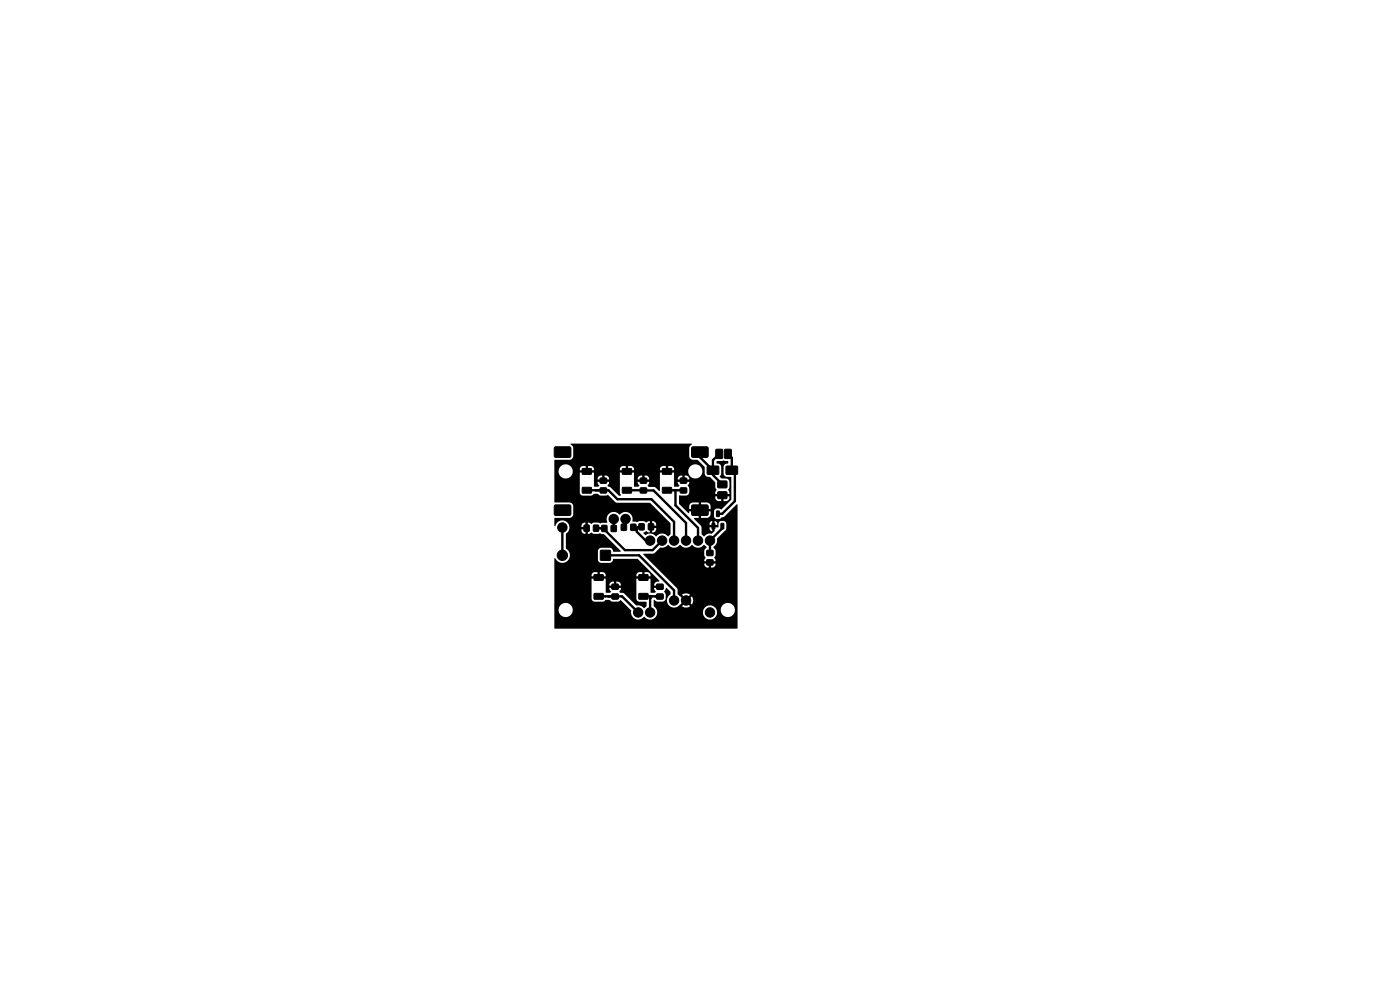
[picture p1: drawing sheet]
<svg xmlns="http://www.w3.org/2000/svg" width="297mm" height="210mm" viewBox="0 0 297 210" stroke-linecap="round" stroke-linejoin="round" font-family="sans-serif">
<g fill="#000" stroke="#000" stroke-width=".21">
<path d="M117.6 94.9l.3-.1h3.1l.1 .3v1.8l-.3 .1h-3.1l-.1-.3zM150.1 98.9h2.3v1.7h-2.3zM146.8 94.9l.2-.1h3.1l.1 .3v1.8l-.3 .1h-3l-.2-.3zM151.9 95.4h1.4v1.8h-1.4zM153.7 95.4h1.4v1.8h-1.4zM154.1 98.9h2.3v1.7h-2.3zM117.6 107.2l.3-.1h3.1l.1 .3v1.8l-.3 .2-3.1-.1-.1-.3zM123.9 111.4h1.1v1.3h-1.1zM123.6 103.4h1.8l.1 1.1-.2 .1h-1.7l-.1-.2zM123.6 99.4h1.8l.1 1.1-.2 .1h-1.7l-.1-.2zM125.9 111.4h1.1v1.3h-1.1zM127.7 111.5h1v1.2h-1z"/>
<path d="M127.3 101.4h1.4v1.1h-1.4zM127.3 103.5h1.4v1.1h-1.4zM127.4 116.8h2.1v2h-2.1zM129.7 111.5h1v1.2h-1zM131.8 111.2h1.1v1.3h-1.1zM132.1 103.4h1.8l.1 1.1-.2 .1h-1.7l-.1-.2zM132.1 99.4h1.8l.1 1.1-.2 .1h-1.7l-.1-.2zM133.8 111.2h1.1v1.3h-1.1zM135.6 111.1h1v1.3h-1zM135.8 101.4h1.4v1.1h-1.4zM135.8 103.5h1.4v1.1h-1.4zM137.6 111.1h1v1.3h-1z"/>
<path d="M140.6 103.4h1.8l.1 1.1-.2 .1h-1.7l-.1-.2zM140.6 99.4h1.8l.1 1.1-.2 .1h-1.7l-.1-.2zM144.3 101.4h1.4v1.1h-1.4zM144.3 103.5h1.4v1.1h-1.4zM146.8 107.2l.2-.1h3.1l.1 .3v1.8l-.3 .2-3-.1-.2-.3zM150 116.8h1.2v1h-1.2zM150 118.8h1.2v1h-1.2zM151.1 111l.6 .1-.1 1.1-.6-.1zM152 108.4l.6 .1-.1 1.1-.5-.1zM153 111l.6 .1-.1 1.1-.6-.1zM152.3 102.1h1.9v1.3h-1.9zM152.3 104.4h1.9v1.3h-1.9z"/>
<path d="M126.1 125.9h1.8l.1 1.1-.2 .1h-1.7l-.1-.2zM126.1 121.9h1.8l.1 1.1-.2 .1h-1.7l-.1-.2zM129.8 123.9h1.4v1.1h-1.4zM129.8 126h1.4v1.1h-1.4zM135.6 125.9h1.8l.1 1.1-.2 .1h-1.7l-.1-.2zM135.6 121.9h1.8l.1 1.1-.2 .1h-1.7l-.1-.2zM139.3 123.9h1.4v1.1h-1.4zM139.3 126h1.4v1.1h-1.4z"/>
<circle cx="119.3" cy="117.8" r="1.1"/>
<circle cx="119.3" cy="111.9" r="1"/>
<circle cx="130.2" cy="110.1" r="1"/>
<circle cx="132.7" cy="110.1" r="1"/>
<circle cx="137.9" cy="114.7" r="1"/>
<circle cx="140.5" cy="114.7" r="1"/>
<circle cx="143" cy="114.7" r="1"/>
<circle cx="145.5" cy="114.7" r="1"/>
<circle cx="148.1" cy="114.7" r="1"/>
<circle cx="150.6" cy="114.7" r="1"/>
<circle cx="135.4" cy="129.9" r="1"/>
<circle cx="137.9" cy="129.9" r="1"/>
<circle cx="143" cy="127.4" r="1"/>
<circle cx="145.5" cy="127.4" r="1"/>
<circle cx="150.6" cy="129.9" r="1"/>
</g>
<g fill="none" stroke="#000" stroke-width=".5">
<path d="M148.5 95.9v1.1l2.7 2.8M152.6 96.3l-1.4 1.3v3.2l2 2M154.4 96.3l.8 .8v2.7l.7 .6v5.9l-2.7 2.7h-.9M119.3 111.9v5.9M124.5 104h4.6l1.9 1.9h7.2l4.8 4.8v4M126.4 112.1h1.8M127.9 112.1l4.7 4.6h5.8l2.1-2M128 104h.1M128.4 117.8h7.2l7.4 7.4v2.2M130.2 110.1v2M132.7 110.1l-.3 .3v1.5M133 104h5.6l6.9 6.9v3.8"/>
<path d="M135.1 111.9v.9l1.9 1.9h.9M136 104h.1M136.1 111.8l-1.7 .1M140.8 114.7l.2 .2M141.5 104h3M143.3 104v3.2l4.8 4.8v2.7M150.7 114.5v.2M153.2 111.6v.5l-2.6 2.6v2.6M153.2 111.9h.1M154 102.5v.2M127 126.5h5l3.4 3.4M129.3 126.5h1.2"/>
<path d="M136.5 126.5h3.5M138 126.5l-.1 3.4"/>
</g>
<path d="M117.6 97.6l3.2-.1a.84 .84 0 0 0 .8-.7v-1.8l-.1-.3-.4-.4 .1-.2h25.5l.1 .2-.5 .4-.1 .3v1.8a.84 .84 0 0 0 .8 .7l1 .1 1.5 1.4v1.6a.87 .87 0 0 0 1.1 .6l1.1 1.1 .1 1.3a.47 .47 0 0 1 0 .8l-.1 .4h1.2v.5h-1.2l.1 .6 .2 .2 1 .2v-.9h.5v.9h.5a.79 .79 0 0 0 .7-1h-1.1v-.5h1.1v-.6a.47 .47 0 0 1 0-.8v-1.2l-.1-.4-.5-.3h-1.1l-.3-.4 .3-.5v-1.7a.97 .97 0 0 0-1-.6l.2-.5 1.3-.1 .9 .1v.5a.8 .8 0 0 0-.9 .7v1.5l.2 .4 .4 .2 1 .1v4.7l-2 2.2-.6-.2-.8 .1-.2 .4v1.1a.66 .66 0 0 0 .6 .6l.6-.1 .4-.2 .6-.2 2.6-2.6h.1v26.3l-38.7 .1-.1-.2v-3.9h.9a1.5 1.5 0 0 0 2.1 1.5 1.5 1.5 0 0 0 .4-2.5 1.5 1.5 0 0 0-2.5 .7v.3h-.9v-7.3h7.9v.3h3v-.3h6.5v.3h3a.72 .72 0 0 0-.6-.9h-.7v.9h-.5v-.9h-.8l-.4 .6h-6.5l-.1-.4-.5-.2h-.7v.9h-.5v-.9h-.8l-.4 .6h-7.9v-3.5l.2-.1a1.63 1.63 0 0 0 2.6 .6 1.63 1.63 0 0 0-.3-2.7v-3l.6-.8h2.6l.3 .6 .6 .2v-1h-.9v.2h-2.6l.1-.9h2.5v.2h.9v-.9l-.6 .1-.3 .6h-2.5a1.56 1.56 0 0 0-1.6-1.2 1.56 1.56 0 0 0-1.5 1.2l-.1-.1 .1-1.6h3.1l.6-.3 .2-.5v-1.7a.84 .84 0 0 0-.8-.8h-3.2v-3.1h5.4v1a.68 .68 0 0 0 .6 .6h1.8l.6-.3h.8l.7 .3 1.5-.1 1.5 1.5 .4 .2h7l4.3 4.3v2.3l-.5 .5a1.63 1.63 0 0 0-2.5 0 1.74 1.74 0 0 0-2.4-.3l-.3-.3v-.2h2a.78 .78 0 0 0 .7-1h-.8v1l-1.8-.1a.6 .6 0 0 1 1 0h.3v-1.4h1.3v-.2a.75 .75 0 0 0-.8-.7v.9h-.5v-.9h-.5a.51 .51 0 0 1-.8 0h-1l-.4 .2-1-.2a1.6 1.6 0 0 0-.8-1.8 1.6 1.6 0 0 0-2 .4 1.56 1.56 0 0 0-2-.4 1.56 1.56 0 0 0-.6 2.1l-1.4 .1-.5-.2-1.1 .1a.48 .48 0 0 1-.8 0h-.3v2.4l.4-.1a.48 .48 0 0 1 .8 0l1.4-.1 .8 .2 3.6 3.7h-1.5l-.3-.5-.5-.3h-1.9a.74 .74 0 0 0-.7 .7v1.8l.2 .4 .4 .3h1.9a1.13 1.13 0 0 0 .9-.8h5.1l4.6 4.6-.1 .2a.8 .8 0 0 0-1 .8h1.1l.1 .5h-1.2l.3 .9-.2 .1h-.8l-.1-2.9h-3v4.2a.68 .68 0 0 0 .6 .6l1.6 .1-.1 .9-.4 .4h-.2a1.66 1.66 0 0 0-1.6-.6l-2.5-2.5-1-.3 .3-.9h-2.4l.3 .9-.2 .1h-.9v-1.6h.8v.1h2.4v-.1a.79 .79 0 0 0-.9-.7v.8h-.6v-.8l-.6 .1-.3 .6h-.8v-1.3h-3v4.2a.68 .68 0 0 0 .6 .6h1.8l.6-.3h.8l.6 .3h1.1l.7-.3 2.2 2.2a1.58 1.58 0 0 0 .8 1.8 1.58 1.58 0 0 0 2-.5 1.53 1.53 0 0 0 1.7 .5 1.53 1.53 0 0 0 1-1.5h9.7v.2a1.5 1.5 0 0 0 1.9 1.4 1.5 1.5 0 0 0 1-2.1h.9v.2a1.51 1.51 0 0 0 2.3 1.2 1.51 1.51 0 0 0 0-2.6 1.51 1.51 0 0 0-2.3 1.2h-.9a1.5 1.5 0 0 0-1.7-.9 1.5 1.5 0 0 0-1.2 1.4h-9.7l-.2-.7-.5-.5v-1.3h.2l.5 .3h1.1a.74 .74 0 0 0 .7-.7v-.9l-.3-.5 .4-.8 .9 .8v.5a1.56 1.56 0 0 0-.3 2.4 1.56 1.56 0 0 0 2.4-.2l.8-.8 .4 .4-.7 .9a1.49 1.49 0 0 0 1.6-.1l-.8-.8 .4-.4 .8 .8a1.49 1.49 0 0 0 0-1.7l-.8 .8-.4-.3 .7-.9a1.49 1.49 0 0 0-1.6 .1l.8 .8-.4 .3-1.3-1.2v-.9l-.2-.5-5.1-5 10.9 .1a1.05 1.05 0 0 0 1.5 .6 .78 .78 0 0 0 .9-.8h-.9v.8h-.6v-.8h-.9v.1h-10.9l-2-2.1 .1-.1 2.1-.1 1.4-1.3a1.73 1.73 0 0 0 1.7-.5 1.62 1.62 0 0 0 2.5 0 1.62 1.62 0 0 0 2.5 0 1.62 1.62 0 0 0 2.6 0l.5 .5-.5 .7v1l.3 .5-.3 .8h2.4l-.3-.8 .3-.5v-1l-.4-.5v-.3a1.65 1.65 0 0 0 .7-1.8l1.9-1.9 .1-1.3-.3-.4-.3-.1-.8 .1-.3 .4v.8l-.8 .1v.8l-.6 .5a1.83 1.83 0 0 0-1.7 .6l-.5-.4v-1.3h1.7l.2 .4 .4 .2v-.8h-.6v.2h-1.7l-.1-.5-.4-.5h2.2v.3h1.7l-.1-.5-.5-.4v.9h-.5v-.9l-.4 .3-.2 .3h-2.2l-1.1-1.2h1v-1.1h.5v1.1l1.7-.2 .3-.4v-.8h-1.7v-.5h1.7v-.6a.84 .84 0 0 0-.7-.8h-1.3v1.1h-.5v-1.1l-1.6 .1-.3 .4-.1 .9h1.7v.5h-1.7l-.1 .4-2-2v-1.8h1.4a.74 .74 0 0 0 .7-.7v-.9l-.3-.5 .3-.8h-2.4l.3 .9-.2 .1h-.8l-.1-.1v-1.5l3.2 .1a.78 .78 0 0 0-1-.8v.8h-.5v-.8l-.6 .1-.3 .6h-.8v-1.3h-3l-.1 3.9-1-.9h-1.3l-.2-.3 .3-.8h-2.4l.3 .9-.2 .1h-.9v-1.6l3.2 .1a.78 .78 0 0 0-1-.8v.8h-.5v-.8l-.6 .1-.3 .6h-.8v-1.3h-3v4.2l.2 .5-.1 .1h-.3l-1.7-1.7-.7-.3 .3-.9h-2.4l.3 .9-.2 .1h-.9v-1.6h.8v.1h2.4v-.1a.79 .79 0 0 0-1-.7v.8h-.4v-.8l-.7 .1-.3 .6h-.8v-1.3h-3v3.2h-5.4v-3.6h.9a1.51 1.51 0 0 0 1.5 1.6 1.51 1.51 0 0 0 1.5-1.6h24.5v.2a1.51 1.51 0 0 0 2.3 1.2 1.51 1.51 0 0 0 0-2.6 1.51 1.51 0 0 0-2.3 1.2h-24.5l-.1-.4h1.6v.3h3v-.3h5.5v.3h3v-.3h5.5v.3h3l-.1-.7-.5-.2h-.7v.9h-.5v-.9h-.8l-.4 .6h-5.5l-.4-.6h-.9v.9h-.4v-.9h-.9l-.4 .6h-5.5l-.1-.4-.5-.2h-.7v.9h-.4v-.9h-.9l-.4 .6h-1.6a1.5 1.5 0 0 0-1.6-1 1.5 1.5 0 0 0-1.3 1.4h-.9z" fill="#000"/>
</svg>
